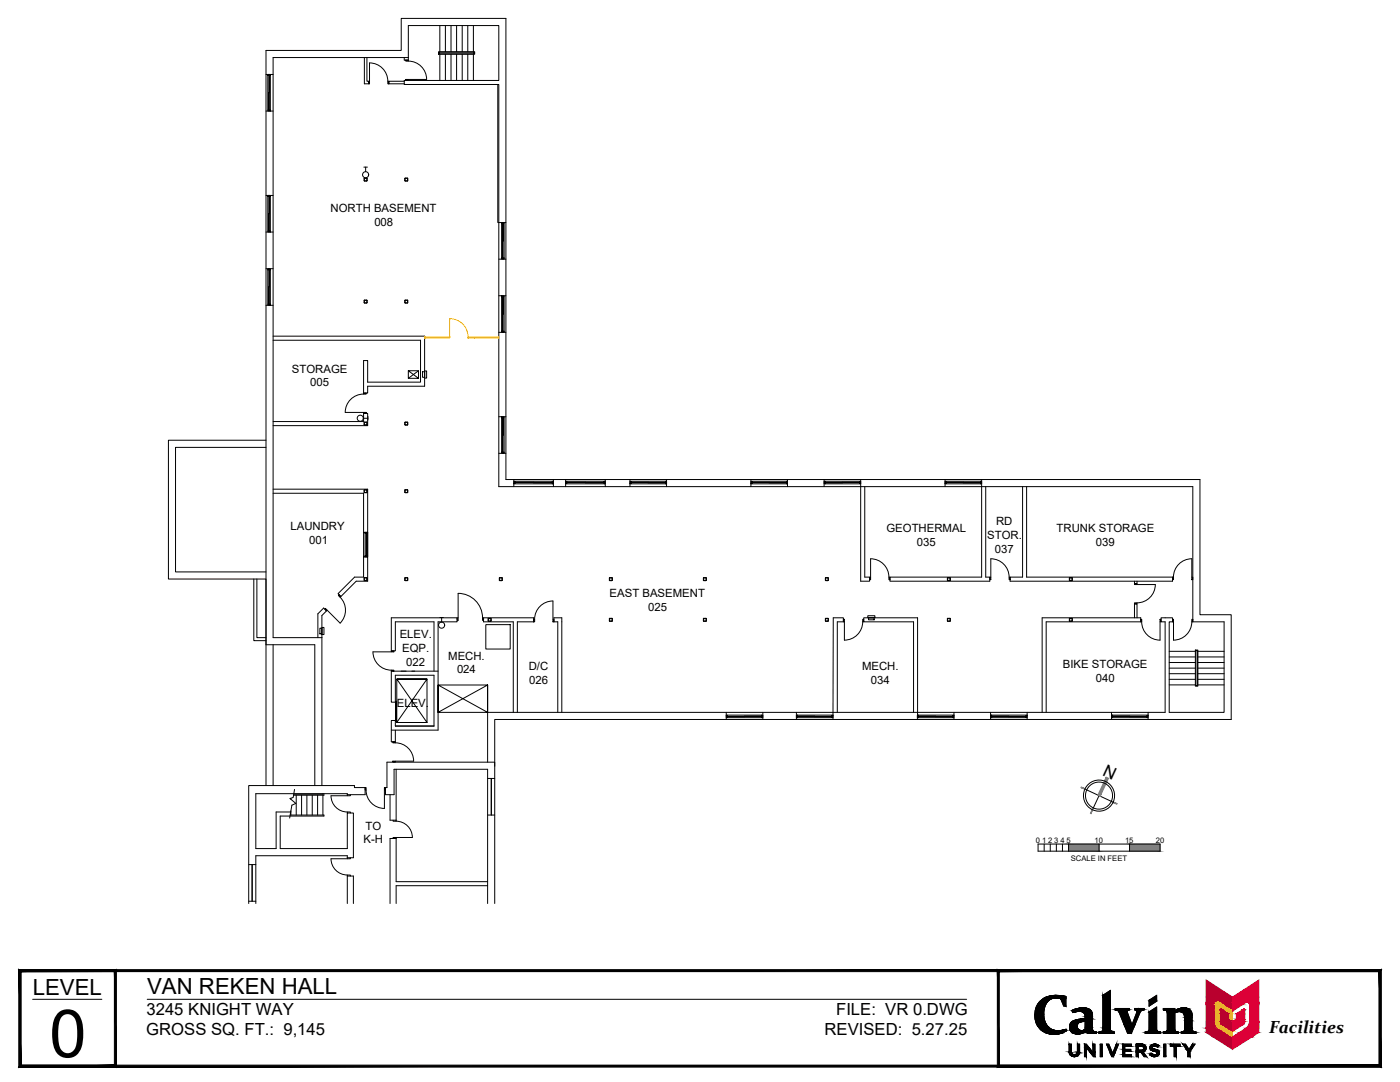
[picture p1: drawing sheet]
<svg xmlns="http://www.w3.org/2000/svg" width="279mm" height="216mm" viewBox="0 0 279 216" stroke-linecap="round" stroke-linejoin="round" font-family="sans-serif">
<defs><g id="words">
<text font-size="13.3" x="9.9" y="211">0</text>
<g font-size="4.4">
<text x="6.5" y="198.5">LEVEL</text>
<text x="29.4" y="198.4">VAN REKEN HALL</text>
</g>
<text font-size="3.5" x="253.3" y="206.2">Facilities</text>
<text font-size="3.4" x="219.9" y="154.7" transform="rotate(25 219.9 154.7)">N</text>
<g font-size="3.3">
<text x="29.2" y="202.5">3245 KNIGHT WAY</text>
<text x="166.9" y="202.5">FILE: VR 0.DWG</text>
<text x="29.2" y="206.6">GROSS SQ. FT.: 9,145</text>
<text x="164.6" y="206.6">REVISED: 5.27.25</text>
</g>
<g font-size="2.3">
<text x="66" y="42.4">NORTH BASEMENT</text>
<text x="74.7" y="45.1">008</text>
<text x="58.3" y="74.4">STORAGE</text>
<text x="61.9" y="77.1">005</text>
<text x="58" y="105.8">LAUNDRY</text>
<text x="176.9" y="106.2">GEOTHERMAL</text>
<text x="197" y="107.5">STOR.</text>
<text x="198.8" y="104.8">RD</text>
<text x="210.9" y="106.2">TRUNK STORAGE</text>
<text x="61.7" y="108.5">001</text>
<text x="183" y="108.9">035</text>
<text x="198.6" y="110.3">037</text>
<text x="218.7" y="108.9">039</text>
<text x="121.7" y="119.2">EAST BASEMENT</text>
<text x="129.3" y="121.9">025</text>
<text x="79.8" y="127.4">ELEV.</text>
<text x="80.3" y="130.1">EQP.</text>
<text x="89.5" y="131.7">MECH.</text>
<text x="81.1" y="132.8">022</text>
<text x="91.2" y="134.4">024</text>
<text x="105.5" y="133.7">D/C</text>
<text x="105.6" y="136.4">026</text>
<text x="172" y="133.7">MECH.</text>
<text x="173.8" y="136.4">034</text>
<text x="212.1" y="133.3">BIKE STORAGE</text>
<text x="218.7" y="136.1">040</text>
<text x="79.2" y="141.1">ELEV.</text>
<text x="72.9" y="165.6">TO</text>
<text x="72.5" y="168.3">K-H</text>
</g>
<g font-size="1.5">
<text x="206.7" y="168.2">0</text>
<text x="208" y="168.2">1</text>
<text x="209.2" y="168.2">2</text>
<text x="210.4" y="168.2">3</text>
<text x="211.6" y="168.2">4</text>
<text x="212.8" y="168.2">5</text>
<text x="213.7" y="171.7">SCALE IN FEET</text>
<text x="218.4" y="168.2">10</text>
<text x="224.5" y="168.2">15</text>
<text x="230.7" y="168.2">20</text>
</g>
</g></defs>
<!-- layer: 0 -->
<g fill="none" stroke="#000" stroke-width=".2">
<path d="M216.5 157.4l5.7 2.7M219.3 158.8l-1.3 2.8M207.2 168.4h24.3v1.4h-24.3zM208.4 168.4v1.4M209.6 168.4v1.4M210.8 168.4v1.4M212 168.4v1.4M213.3 168.4v1.4M219.3 168.4v1.4M225.4 168.4v1.4"/>
<circle cx="219.3" cy="158.8" r="3.1"/>
<circle cx="219.3" cy="158.8" r="2.7"/>
</g>
<g fill="#808080" stroke="#808080" stroke-width=".2">
<path d="M220.8 155.1l-1.7 3.5 .5 .3zM220.8 155.1l.4 .2-1.6 3.6z"/>
<path d="M222.2 160l-.1 .1 .8 .3zM222.1 160.1l.8 .3v.1z"/>
<path d="M218 161.5l-.3 .9 .4-.8zM218 161.5l-.3 .9-.1-.1z"/>
<path d="M215.7 157.2l.8 .3v-.1zM215.8 157l.7 .4-.8-.2z"/>
<path d="M225.4 168.4l6.1 1.4v-1.4zM225.4 168.4l6.1 1.4h-6.1z"/>
<path d="M213.3 168.4l6 1.4v-1.4zM213.3 168.4l6 1.4h-6z"/>
</g>
<!-- layer: A-WALLS -->
<g fill="none" stroke="#000" stroke-width=".2">
<path d="M53.1 14.9h1.4M72.7 11.5v5.2h.8v-.5h-.3v-4.7M80.7 11.5v.5h.8v-6.9h18v11h-18.8v.8h18.8v80.2h138.6v27h6.2v18h-11v-18h.7v-.8h-2.3v.8h.8v18h-135.2v10M80.7 16.2h-3.1v.5h3.1M81.5 11.5h-27v115.7h9.7M99.3 16.9v27.5h1.7M53.1 22.2h1.4M53.1 39h1.4M53.1 46.3h1.4M53.1 53.6h1.4M99.5 59h1.5M99.5 51.7h1.5"/>
<path d="M53.1 60.9h1.4M54.5 67.1h30.2v10h-11.3v1.3h-.8v-6.5h.8v4.4h10.5v-8.4h-29.4M99.5 66.3h1.5M54.5 84.1h18.1v-1.6h.8v2.4h-18.9M54.5 97.6h18.9v8.6h-.8v-7.8h-18.1M99.5 90.5h1.5M99.5 83.2h1.5M102.5 95.7v1.4M110.4 95.7v1.4M112.9 95.7v1.4M120.8 95.7v1.4M125.7 95.7v1.4"/>
<path d="M133 95.7v1.4M149.9 95.7v1.4M157.2 95.7v1.4M164.5 95.7v1.4M171.8 95.7v20.3h1.7v-.8h-.9v-18.1M188.6 95.7v1.4M195.9 95.7v19.5h-18.3v.8h19.9v-.8h-.8v-18.1M204.1 97.1v18.1h-2.5v.8h32.4v-.8h-29.1v-18.1M72.6 111.1h.8v4.9h-2.3l-3.1 3-.5-.5 3.3-3.3h1.8zM72.6 106.2h.8v4.9h-.8zM226.4 116v.4h.5v-.4M63.4 127.2v-4.7l1.2-1.2 .6 .6-1 .9v33.9"/>
<path d="M79 139.9h.1v4h-.1zM86.6 133.9v-9.8h-7.7v5.8h-.8v-6.6h13.1v.8h-3.8v21.6h-9.3M87.4 133.9h-9.3v6.2h.8v-5.4h7.7v10.2h-7.7v-1.1h-.8v4.2h.8v-2.3M226.4 123.3v-2.8h.5v2.8M79.2 144.2v-8.7h6l-6 8.7h6l-6-8.7h6v8.7M98.7 152.9v-9.3h147v-20.9h-6.2v-27h-138.5v-92h-20.9v6.4h-27v118.6h9.7v28M102.4 142.1v-18h-5.9v-.8h10v.8h-3.2v18M111.3 142.1v-18h-.7v-.8h1.5v18.8M144.9 142.1v1.5M152.2 142.1v1.5M158.9 142.1v1.5M167.1 142.1v-18h1.2v-.8h-2l-.1 20.3"/>
<path d="M182.3 142.1v-18h-9.9v-.8h10.7v20.3M190.4 142.1v1.5M197.7 142.1v1.5M205 142.1v1.5M208 142.1v-18.8h19.7v.8h-18.9v18M221.8 142.1v1.5M229.1 142.1v1.5"/>
</g>
<!-- layer: A-WALLS-DOORS -->
<g fill="none" stroke="#000" stroke-width=".2">
<path d="M73.5 16.2h.2v.5h-.2zM77.4 16.2h.2v.5h-.2zM77.4 16.2a3.7 3.7 0 0 0-3.7-3.6v3.6M81 15.9h.5v.2h-.5zM81 12h.5v.2h-.5zM81.5 12.2a3.7 3.7 0 0 1 3.6 3.6l-3.6 .1M72.6 78.6a3.7 3.7 0 0 0-3.7 3.7h3.7M72.6 78.4h.5v.2h-.5zM72.6 82.3h.5v.2h-.5zM67.7 118.7l.3 .3-.1 .2-.4-.4zM67.9 119.2a3.7 3.7 0 0 1 0 5.1l-2.6-2.5M91.4 118.4a4.9 4.9 0 0 1 4.9 4.9"/>
<path d="M91.4 118.4v5.4h-.2v-.5h.2M173.5 115.2h.2v.5h-.2zM177.4 115.2a3.7 3.7 0 0 0-3.7-3.7v3.7M177.4 115.2h.2v.5h-.2zM197.5 115.2h.2v.5h-.2zM201.4 115.2a3.7 3.7 0 0 0-3.7-3.7v3.7M201.4 115.2h.2v.5h-.2zM226.4 116.4h.5v.2h-.5zM226.9 116.6h3.7a3.7 3.7 0 0 1-3.7 3.7M234 115.2h.2v.5h-.2zM234.2 115.2a3.7 3.7 0 0 1 3.6-3.7v3.7M237.8 115.2h.3v.5h-.3z"/>
<path d="M64.9 121.4l.4 .4-.1 .1-.4-.4zM78.1 130.1h-3.7a3.7 3.7 0 0 0 3.7 3.6M78.1 133.7h.5v.2h-.5zM78.1 129.9h.5v.2h-.5zM96.3 123.3h.2v.5h-.2zM106.5 123.6h.2v.5h-.2zM106.7 123.6a3.7 3.7 0 0 1 3.6-3.7l.1 3.7M110.4 123.6h.2v.5h-.2zM168.3 123.6h.2v.5h-.2zM172.2 123.6h.2v.5h-.2zM172.2 124.1a3.7 3.7 0 0 1-3.7 3.6v-3.6M226.4 120.3h.5v.2h-.5z"/>
<path d="M227.7 123.6h.2v.5h-.2zM227.8 124.1a3.7 3.7 0 0 0 3.7 3.6v-3.6M231.5 123.6h.2v.5h-.2zM234 123.6h.2v.5h-.2zM237.8 124.1a3.7 3.7 0 0 1-3.6 3.6v-3.6M237.8 123.6h.3v.5h-.3zM72.9 157.2h.2v.5h-.2zM73.1 157.7a3.7 3.7 0 0 0 3.6 3.6v-3.6M76.7 157.2h.2v.5h-.2zM78.4 148h.5v.2h-.5zM78.4 151.9h.5v.2h-.5zM78.9 148.2a3.7 3.7 0 0 1 3.7 3.7h-3.7"/>
</g>
<!-- layer: A-STAIRS -->
<g fill="none" stroke="#000" stroke-width=".2">
<path d="M87.5 10.3h7.2v.5h-7.2zM87.6 10.4h7v.3h-7zM87.8 5.1v5.2M87.8 10.8v5.3M88.9 5.1v5.2M88.9 10.8v5.3M90 5.1v5.2M90 10.8v5.3M91.1 5.1v5.2M91.1 10.8v5.3M92.2 5.1v5.2M92.2 10.8v5.3"/>
<path d="M93.4 5.1v5.2M93.4 10.8v5.3M94.5 5.1v5.2M94.5 10.8v5.3M233.3 130h5.3M233.3 131.1h5.3M233.3 132.2h5.3M233.3 133.3h5.3M233.3 134.4h5.3M233.3 135.6h5.3M233.3 136.7h5.3M238.6 129.7h.5v7.2h-.5z"/>
<path d="M238.7 129.8h.3v7h-.3zM239.1 130h5.2M239.1 131.1h5.2M239.1 132.2h5.2M239.1 133.3h5.2M239.1 134.4h5.2M239.1 135.6h5.2M239.1 136.7h5.2"/>
</g>
<!-- layer: A-WALLS-OVERHEAD -->
<path d="M53.1 87.8h-19.5v27.7h19.5v41.2M53.1 89.3h-18.1v24.8h18.1M50.7 115.5v12.3h2.4M51.3 115.5v11.7h1.8M54.5 128.6v28.1M87.4 136.7v5.4v-5.4h9.9v5.4v-5.4l-9.9 5.4h9.9z" fill="none" stroke="#000" stroke-width=".2"/>
<!-- layer: A-Walls-Steel -->
<g fill="none" stroke="#000" stroke-width=".2">
<path d="M72.8 35.6v.5M72.8 35.5l-.1 .1 .1 .5M72.8 35.6h.4v.5h-.4M72.8 35.5l.5 .1-.1 .5h-.4M80.8 35.6h.5v.5h-.5zM72.8 59.9v.5M72.8 59.9l-.1 .1 .1 .5M72.8 59.9l.4 .1v.4h-.4M72.8 59.9l.5 .1-.1 .4-.4 .1M80.8 59.9h.5v.5h-.5zM72.8 97.8v.5M72.8 97.7l-.1 .1 .1 .5"/>
<path d="M72.8 84.3v.5M72.8 84.2l-.1 .1 .1 .5M72.8 97.7l.4 .1M72.8 84.3h.4v.4l-.4 .1M72.8 84.2l.5 .1-.1 .5h-.4M72.8 97.8h.4M72.8 98.3h.4M73.2 97.7v.6h-.4M73.2 97.8v.5M80.8 84.3h.5v.5h-.5zM80.8 84.3h.5v.4h-.5zM80.9 98.3l-.1-.5 .5-.1v.6"/>
<path d="M80.9 97.7l-.1 .6h.5l.1-.1-.1-.5M80.9 97.8h.4M80.9 98.3h.4M72.8 115.3v.5M72.8 115.3l-.1 .1 .1 .5M72.8 115.3l.4 .1v.4h-.4M72.8 115.3l.5 .1-.1 .4-.4 .1M80.8 115.3h.5v.5h-.5zM99.7 115.3h.5v.5h-.5zM121.6 115.3h.6v.5h-.6zM121.7 115.4h.5M121.7 115.8h.5"/>
<path d="M121.7 115.4v.4M122.2 115.4v.4M140.4 115.8l.5 .1M140.4 115.4v.4M140.9 115.3v.1M140.9 115.3l.1 .1-.1 .5M140.9 115.3h-.5v.5h.5M140.9 115.3l-.5 .1M140.9 115.8h.1M141 115.4v.4M164.8 115.3v.5M164.8 115.3l-.1 .1 .1 .5"/>
<path d="M164.8 115.3l.5 .1-.1 .4h-.4M164.8 115.3l.5 .1M165.3 115.8l-.5 .1M165.3 115.4v.4M189.1 115.8l.5 .1M189.6 115.3v.5M189.6 115.3l.1 .1-.1 .5M189.6 115.3h-.5v.5h.5M189.6 115.3l-.5 .1M213.4 115.3h.6v.5h-.6zM213.5 115.3h.4v.5h-.4zM97.4 123.9l.5 .1"/>
<path d="M97.5 123.5v.4M97.9 123.4l.1 .1M97.9 123.4l.1 .1-.1 .5M97.9 123.4h-.4l-.1 .5h.5M97.9 123.4l-.5 .1M98 123.9h-.1M98 123.5v.4M121.6 123.4h.6v.5h-.6zM121.7 123.5h.5M121.7 123.9h.5M121.7 123.5v.4M122.2 123.5v.4"/>
<path d="M140.4 123.9l.5 .1M140.4 123.5v.4M140.9 123.4v.1M140.9 123.4l.1 .1-.1 .5M140.9 123.4h-.5v.5h.5M140.9 123.4l-.5 .1M140.9 123.9h.1M141 123.5v.4M164.8 123.4v.5M164.8 123.4l-.1 .1 .1 .5M164.8 123.4l.5 .1-.1 .4h-.4M164.8 123.4l.5 .1"/>
<path d="M165.3 123.9l-.5 .1M165.3 123.5v.4M189.1 123.9l.5 .1M189.6 123.4v.5M189.6 123.4l.1 .1-.1 .5M189.6 123.4h-.5v.5h.5M189.6 123.4l-.5 .1M213.4 123.4h.6v.5h-.6zM213.5 123.4h.4v.5h-.4z"/>
</g>
<!-- layer: A-WALLS-WINDOWS -->
<g fill="none" stroke="#000" stroke-width=".2">
<path d="M53.4 14.9h.6v.2h-.6zM53.4 15.1h.6v6.9h-.6zM53.6 18.5l.1 3.5zM53.7 15.1v3.5zM53.4 22h.6v.2h-.6zM53.4 39h.6v.2h-.6zM53.4 39.2h.6v6.9h-.6zM53.7 39.2v3.5zM53.4 46.1h.6v.2h-.6zM53.4 53.6h.6v.2h-.6zM53.4 53.8h.6v6.9h-.6zM53.6 42.6l.1 3.5z"/>
<path d="M53.6 57.2l.1 3.5zM53.7 53.8v3.5zM100.1 59h.5v.2h-.5zM100.1 59.2h.5v6.9h-.5zM100.1 44.4h.5v.2h-.5zM100.1 51.5h.5v.2h-.5zM100.1 44.6h.5v6.9h-.5zM100.3 48l.1 3.5zM100.4 59.2v3.5zM100.4 44.6v3.5zM53.4 60.7h.6v.2h-.6zM100.1 66.1h.5v.2h-.5z"/>
<path d="M100.3 62.6l.1 3.5zM100.1 83.2h.5v.2h-.5zM100.1 90.3h.5v.2h-.5zM100.1 83.4h.5v6.9h-.5zM100.3 86.8l.1 3.5zM100.4 83.4v3.5zM102.5 96h.2v.5h-.2zM102.7 96h7.5v.5h-7.5zM102.7 96.2l3.8 .1zM106.4 96.3h3.8zM110.2 96h.2v.5h-.2zM112.9 96h.2v.5h-.2z"/>
<path d="M113.1 96h7.5v.5h-7.5zM113.1 96.2l3.8 .1zM116.8 96.3h3.8zM120.6 96h.2v.5h-.2zM125.7 96h.2v.5h-.2zM125.9 96h6.9v.5h-6.9zM125.9 96.2l3.5 .1zM129.3 96.3h3.5zM132.8 96h.2v.5h-.2zM149.9 96h.2v.5h-.2zM150.1 96h6.9v.5h-6.9zM150.1 96.2l3.5 .1z"/>
<path d="M153.5 96.3h3.5zM157 96h.2v.5h-.2zM164.5 96h.2v.5h-.2zM164.7 96h6.9v.5h-6.9zM164.7 96.3h3.5zM168.1 96.2l3.5 .1zM171.6 96h.2v.5h-.2zM188.6 96h.2v.5h-.2zM188.8 96h6.9v.5h-6.9zM188.8 96.2l3.5 .1zM192.2 96.3h3.5zM195.7 96h.2v.5h-.2z"/>
<path d="M72.9 110.9h.5v.2h-.5zM72.9 106.4h.5v4.5h-.5zM72.9 106.2h.5v.2h-.5zM73.1 106.4h.1v4.5h-.1zM144.9 142.7h.2v.5h-.2zM145.1 142.7h6.9v.5h-6.9zM145.1 142.9l3.5 .1zM148.5 142.9h3.5zM152 142.7h.2v.5h-.2zM158.9 142.7h.2v.5h-.2zM159.1 142.7h6.9v.5h-6.9zM159.1 142.9h3.5z"/>
<path d="M162.5 142.9l3.5 .1zM166 142.7h.2v.5h-.2zM183.1 142.7h.2v.5h-.2zM183.3 142.7h6.9v.5h-6.9zM183.3 142.9h3.5zM186.7 142.9l3.5 .1zM190.2 142.7h.2v.5h-.2zM197.7 142.7h.2v.5h-.2zM197.9 142.7h6.9v.5h-6.9zM197.9 142.9h3.5zM201.3 142.9l3.5 .1zM204.8 142.7h.2v.5h-.2z"/>
<path d="M221.8 142.7h.2v.5h-.2zM222 142.7h6.9v.5h-6.9zM222 142.9h3.5zM225.4 142.9l3.5 .1zM228.9 142.7h.2v.5h-.2z"/>
</g>
<!-- layer: A-ANNO-FECAB -->
<path d="M84.3 74.2h.4v1.1h-.4zM84.7 74h.4v1.4h-.4zM63.8 125.3h.4v1.2h-.4zM64.2 125.2h.5v1.4h-.5zM173.2 122.9h1.4v.4h-1.4zM173.3 123.3h1.2v.4h-1.2z" fill="none" stroke="#000" stroke-width=".2"/>
<!-- layer: A-Alternate Vacuum -->
<path d="M97 124.6h4.8v4.9h-4.8z" fill="none" stroke="#000" stroke-width=".2"/>
<!-- layer: A-Central Vac System -->
<g fill="none" stroke="#000" stroke-width=".2">
<path d="M72.6 33.3h.7M73 33.3v1M72.5 83.5h.9M73.4 83.1v.7M87.8 123.2h.7M88.1 123.2v.9"/>
<circle cx="73" cy="34.9" r=".61"/>
<circle cx="71.9" cy="83.5" r=".61"/>
<circle cx="88.1" cy="124.7" r=".61"/>
</g>
<!-- layer: M-EQUIPMENT-HVAC -->
<path d="M81.5 74v1.5l2-1.5v1.5M83.5 74h-2l2 1.5h-2" fill="none" stroke="#000" stroke-width=".2"/>
<!-- layer: A-WALL-FULL -->
<g fill="none" stroke="#000" stroke-width=".2">
<path d="M58 159.3v.2M58.8 157.5l-.3 1.6-.6 .2 1.1 1-.7 .4-.5 2.5M59.1 158.7v3.9M60.2 158.7v3.9M61.2 158.7v3.9M62.3 158.7v3.9M63.4 158.7v3.9M64.4 158.4v.1h-5.8M64.4 158.7v3.9M64.6 158.4v.3h-6M69.3 158.8v-.4h-18.2v10.9h4v-7.3h2.9M69.3 158.6h3.6"/>
<path d="M69.9 158.6v.2h-3.8a3.2 3.2 0 0 0 3.2 3.2M72.9 157.2h-2.2v-.5h-21.1v23.6M76.9 157.2h.3v-5.1h21.5v28.2M76.9 158.6h1.7v-5.1h18.7v26.8M77.8 158.6v5.1h1.3M79.1 153.5v10.2M97.3 155.3h1.4M98 155.3v7.3M98.1 155.3v7.3M49.6 179.8h1.5M49.6 172.5h1.5M50.3 172.5v7.3"/>
<path d="M57.9 162.6h6.7v.2h-8.7v6.5h13.4v-7.1h1.2v9h-1.2M58 161.8v.8M69.3 174.8v-.2h.6v.2M69.3 162.2v-.2h.6v.2M69.3 171.4v-.6h-18.2v9.5M69.3 174.8v5.5M69.3 174.8h1.2v5.5M69.9 171.2v.2h-3.8a3.2 3.2 0 0 0 3.2 3.2M78.4 163.7v.2h.7v-.2M79.1 163.9a3.2 3.2 0 0 1 3.2 3.2h-3.9v.2M79.1 167.3h-1.3v13M79.1 167.1v8.8h18.2"/>
<path d="M97.3 162.6h1.4M97.3 176.7h-18.2v3.6"/>
</g>
<!-- layer: WALLS -->
<path d="M72.9 157.2v1.4M76.9 157.2v1.4" fill="none" stroke="#000" stroke-width=".2"/>
<!-- layer: I-FURN -->
<path d="M84.7 67.2l.1 .2zM84.7 67.2l.1 .2M84.8 67.2l.1 .2zM84.8 67.2l-.1 .2M84.9 67.2h4.9v.2h-4.9zM89.8 67.2v-3.6a3.7 3.7 0 0 1 3.6 3.8M93.4 67.2h1.2v.2h-1.2zM93.4 67.3h1.2M94.6 67.2h4.9v.2h-4.9zM99.5 67.2v.2z" fill="none" stroke="#ffbf00" stroke-width=".2"/>
<!-- layer: A-TITL -->
<g fill="#000" stroke="#000" stroke-width=".2">
<path d="M210.5 198.6h.3zM220.1 198.6l1.5-1v1zM229.3 199.6h1.5v.2zM229.3 199.6l1.5-1v1zM210 206.4h.8zM212.5 205.5h.3zM214.1 202h.2zM214.2 210.8h.5zM214.8 210.4h.5zM214.9 206.3h.5zM216 201.9h1.9zM216 201.1h.4z"/>
<path d="M216.7 206h2.1zM220 205.7h1.7zM220.1 205.6h1.5zM229.2 205.8h1.7zM229.2 205.7h1.7zM230.3 208.4h.4zM230.8 210h.5zM229.3 201.9l1.5-1v1zM234.5 201.7h3.1zM236.2 201.1h.3z"/>
<path d="M207.5 199.9l1.5 .1 .1-.1zM207.5 199.9l1.5 .1h-1.6z"/>
<path d="M207.6 199.8h1.5zM207.5 199.9h1.6z"/>
<path d="M207.7 199.7l1.4 .1 .2-.1zM207.7 199.7l1.4 .1h-1.5z"/>
<path d="M207.8 199.6h1.5zM207.7 199.7h1.6z"/>
<path d="M208 199.5l1.3 .1 .2-.1zM207.8 199.6l.2-.1 1.3 .1z"/>
<path d="M208 199.4h1.6zM208 199.5h1.5z"/>
<path d="M208.1 199.3h1.7zM208 199.4h1.6z"/>
<path d="M208.3 199.2l1.5 .1 .2-.1zM208.1 199.3l.2-.1 1.5 .1z"/>
<path d="M208.3 199.2h1.8zM208.3 199.2h1.7z"/>
<path d="M208.4 199.2h1.9zM208.3 199.2h1.8z"/>
<path d="M208.5 199.1h2zM208.4 199.2h1.9z"/>
<path d="M208.5 199.1h2.3zM208.5 199.1h2.3z"/>
<path d="M208.5 199.1h2.3zM208.5 199.1h2z"/>
<path d="M210.8 199.1h1.9zM210.8 199.1h1.9z"/>
<path d="M210.5 198.6h.8zM210.2 198.6h1.1z"/>
<path d="M210.2 198.6h1.1zM210.2 198.6h1.1z"/>
<path d="M210.2 198.6l1.5 .1zM210 198.7h1.7z"/>
<path d="M210 198.7h1.8zM209.9 198.7h1.9z"/>
<path d="M209.9 198.7h2.3zM209.6 198.7h2.6z"/>
<path d="M209.6 198.7l2.8 .1zM209.5 198.8h2.9z"/>
<path d="M209.5 198.8h3.2zM209.2 198.8h3.5z"/>
<path d="M209.2 198.8l3.5 .1zM209.1 198.9h3.6z"/>
<path d="M209.1 198.9h3.6zM209.1 198.9h3.6z"/>
<path d="M209.1 198.9l3.6 .1zM208.8 199h3.9z"/>
<path d="M208.8 199l3.9 .1v-.1zM208.6 199.1l.2-.1 3.9 .1z"/>
<path d="M208.6 199.1h4.1zM208.5 199.1h4.2z"/>
<path d="M210.8 199.1l1.9 .1zM210.8 199.1l1.9 .1z"/>
<path d="M211.1 199.2h1.6zM211.1 199.2h1.6z"/>
<path d="M211.4 199.2l1.3 .1zM211.4 199.2l1.3 .1z"/>
<path d="M211.7 199.3l1 1.5v-1.5zM211.7 199.3l1 1.5h-.4z"/>
<path d="M220.1 198.6l1.5 6.3v-6.3zM220.1 198.6l1.5 6.3h-1.5z"/>
<path d="M229.3 199.6v.2h1.5zM229.3 199.8h1.5l-1.5 1z"/>
<path d="M3.8 212.9l271.4-.4h-271zM3.8 212.9l271.4-.4 .4 .4zM275.2 193.9v18.6l.4 .4zM275.2 193.9l.4-.4v19.4zM4.2 193.9h271l.4-.4zM3.8 193.5h271.8l-271.4 .4zM3.8 193.5l.4 19v-18.6zM3.8 193.5l.4 19-.4 .4z"/>
<path d="M3.8 212.9l19-.4h-18.6zM3.8 212.9l19-.4 .4 .4zM22.8 193.9v18.6l.4 .4zM22.8 193.9l.4-.4v19.4zM4.2 193.9h18.6l.4-.4zM3.8 193.5h19.4l-19 .4zM3.8 193.5l.4 19v-18.6zM3.8 193.5l.4 19-.4 .4z"/>
<path d="M199.4 212.5l-.4 .4 76.2-.4zM199 212.9l76.2-.4 .4 .4zM275.2 193.9v18.6l.4 .4zM275.2 193.9l.4-.4v19.4zM199.4 193.9h75.8l.4-.4zM199 193.5h76.6l-76.2 .4zM199 193.5l.4 19v-18.6zM199 193.5l.4 19-.4 .4z"/>
<path d="M206.6 201.9l1.7 .2v-.2zM206.6 201.9l1.7 .2h-1.7z"/>
<path d="M206.6 202.1l1.7 .2v-.2zM206.6 202.1l1.7 .2h-1.8z"/>
<path d="M206.5 202.3l1.8 .2v-.2zM206.5 202.3l1.8 .2h-1.8z"/>
<path d="M206.5 202.5l1.8 .1v-.1zM206.5 202.5l1.8 .1h-1.8z"/>
<path d="M206.5 202.6l1.8 .3v-.3zM206.5 202.6l1.8 .3h-1.8z"/>
<path d="M206.5 202.9l1.9 .1-.1-.1zM206.5 202.9l1.9 .1h-1.9z"/>
<path d="M206.6 201.7l1.7 .2v-.2zM206.6 201.7l1.7 .2h-1.7z"/>
<path d="M206.5 203l1.9 .2v-.2zM206.5 203l1.9 .2h-1.8z"/>
<path d="M206.6 201.5l1.7 .2 .1-.2zM206.6 201.5l1.7 .2h-1.7z"/>
<path d="M206.7 201.4h1.7zM206.7 201.4l1.7 .1z"/>
<path d="M206.6 203.2l1.8 .2v-.2zM206.6 203.2l1.8 .2h-1.8z"/>
<path d="M206.6 203.4l1.9 .2-.1-.2zM206.6 203.4l1.9 .2h-1.8z"/>
<path d="M206.7 201.2l1.7 .2v-.2zM206.7 201.2l1.7 .2h-1.7z"/>
<path d="M206.8 201.1h1.6zM206.8 201.1l1.6 .1z"/>
<path d="M206.7 203.6l1.8 .2v-.2zM206.7 203.6l1.8 .2h-1.8z"/>
<path d="M206.8 200.9l1.6 .2 .1-.2zM206.8 200.9l1.6 .2h-1.6z"/>
<path d="M206.7 203.8l1.9 .1-.1-.1zM206.7 203.8l1.9 .1h-1.9z"/>
<path d="M206.9 200.8l1.6 .1v-.1zM206.9 200.8l1.6 .1h-1.7z"/>
<path d="M206.7 203.9l2 .2-.1-.2zM206.7 203.9l2 .2h-1.9z"/>
<path d="M207 200.6l1.5 .2 .1-.2zM207 200.6l1.5 .2h-1.6z"/>
<path d="M207 200.5h1.7zM207 200.5l1.6 .1z"/>
<path d="M206.8 204.1l1.9 .1zM206.8 204.1l1.9 .1z"/>
<path d="M206.8 204.2l2 .1-.1-.1zM206.8 204.2l2 .1h-1.9z"/>
<path d="M207.2 200.3l1.5 .2 .1-.2zM207.2 200.3l1.5 .2h-1.7z"/>
<path d="M206.9 204.3l2 .2-.1-.2zM206.9 204.3l2 .2h-1.9z"/>
<path d="M207.2 200.3h1.6zM207.2 200.3h1.6z"/>
<path d="M207 204.5l1.9 .1zM207 204.5l1.9 .1z"/>
<path d="M207 204.6l2.1 .2-.2-.2zM207 204.6l2.1 .2h-2z"/>
<path d="M207.3 200.1l1.5 .2 .1-.2zM207.3 200.1l1.5 .2h-1.6z"/>
<path d="M207.4 200h1.6zM207.4 200l1.5 .1z"/>
<path d="M207.1 204.8h2zM207.1 204.8h2z"/>
<path d="M207.1 204.8l2.2 .2-.2-.2zM207.1 204.8l2.2 .2h-2z"/>
<path d="M207.3 205l2.1 .1zM207.3 205l2.1 .1z"/>
<path d="M207.4 205.1l2.1 .1zM207.4 205.1l2.1 .1z"/>
<path d="M207.4 205.2l2.4 .1-.3-.1zM207.4 205.2l2.4 .1h-2.2z"/>
<path d="M207.6 205.3h2.2zM207.6 205.3h2.2z"/>
<path d="M207.6 205.3l2.4 .2-.2-.2zM207.6 205.3l2.4 .2h-2.3z"/>
<path d="M210 206.4h.7zM210.1 206.4h.6z"/>
<path d="M207.7 205.5h2.6zM207.7 205.5h2.6z"/>
<path d="M207.8 205.5l2.6 .1zM207.8 205.5l2.6 .1z"/>
<path d="M207.9 205.6h2.7zM207.9 205.6h2.7z"/>
<path d="M207.9 205.6l3 .1zM207.9 205.6l3 .1z"/>
<path d="M208 205.7h3.2zM208 205.7h3.2z"/>
<path d="M209.8 206.3h1.3zM209.8 206.3l1 .1z"/>
<path d="M209.6 206.3h1.6zM209.6 206.3h1.5z"/>
<path d="M209.4 206.3h2zM209.4 206.3h1.8z"/>
<path d="M209.2 206.2h2.4zM209.2 206.2l2.2 .1z"/>
<path d="M209.1 206.2h2.6zM209.1 206.2h2.5z"/>
<path d="M208.8 206.1h3.1zM208.8 206.1l2.9 .1z"/>
<path d="M208.8 206.1h3.2zM208.8 206.1h3.1z"/>
<path d="M208.5 206l3.5 .1 .3-.1zM208.5 206l3.5 .1h-3.2z"/>
<path d="M208.2 205.8l4.1 .2 .3-.2zM208.2 205.8l4.1 .2h-3.8zM208.5 206h3.8zM208.5 206h3.8z"/>
<path d="M208.2 205.8h4.4zM208.2 205.8h4.4z"/>
<path d="M212.5 205.5h.3zM212.2 205.5h.6z"/>
<path d="M212.2 205.5l.6 .1zM212 205.6h.8z"/>
<path d="M212 205.6h.8zM211.6 205.6h1.2z"/>
<path d="M211.6 205.6l1.2 .1zM211.2 205.7h1.6z"/>
<path d="M211.2 205.7h1.6zM211.2 205.7h1.6z"/>
<path d="M208 205.7l4.6 .1 .2-.1zM208 205.7l4.6 .1h-4.4z"/>
<path d="M213.4 208.3l.4 1.6v-1.6zM213.4 208.3l.4 1.6h-.4z"/>
<path d="M213.4 209.9h.4zM213.4 209.9h.4z"/>
<path d="M213.4 209.9l.4 .1zM213.4 209.9l.4 .1z"/>
<path d="M213.4 210l.5 .1zM213.4 210l.5 .1z"/>
<path d="M213.4 210.1h.5zM213.4 210.1h.5z"/>
<path d="M213.4 210.1l.6 .1zM213.4 210.1l.6 .1z"/>
<path d="M213.5 210.2l.5 .1zM213.5 210.2l.5 .1z"/>
<path d="M213.5 210.3h.5zM213.5 210.3h.5z"/>
<path d="M213.5 210.3l.6 .1zM213.5 210.3l.6 .1z"/>
<path d="M213.5 210.4h.7zM213.5 210.4h.7z"/>
<path d="M214.2 210.8h.3zM214.3 210.8h.2z"/>
<path d="M213.6 210.4h.7zM213.6 210.4h.7z"/>
<path d="M213.6 210.4l.8 .1zM213.6 210.4l.8 .1z"/>
<path d="M213.6 210.5h.8zM213.6 210.5h.8z"/>
<path d="M214.1 202h.3zM214.1 202h.2z"/>
<path d="M214 201.9h.7zM214 201.9l.4 .1z"/>
<path d="M214.1 210.8h.6zM214.1 210.8h.6z"/>
<path d="M214 210.8h.9zM214 210.8h.7z"/>
<path d="M214.9 206.3h.4zM215 206.3h.3z"/>
<path d="M213.9 210.7h1zM213.9 210.7l1 .1z"/>
<path d="M213.5 204.7h1.5zM213.5 204.7h1.5z"/>
<path d="M213.5 204.7l1.5 .2v-.2zM213.5 204.7l1.5 .2h-1.5zM213.5 204.9h1.5zM213.5 204.9h1.5z"/>
<path d="M213.5 204.9l1.5 .2v-.2zM213.5 204.9l1.5 .2h-1.5z"/>
<path d="M215 210h.5zM215 210h.5z"/>
<path d="M213.5 204.5l1.5 .2v-.2zM213.5 204.5l1.5 .2h-1.5z"/>
<path d="M213.5 204.5h1.5zM213.5 204.5h1.5z"/>
<path d="M213.8 210.7h1.2zM213.8 210.7h1.1z"/>
<path d="M213.5 205.1h1.6zM213.5 205.1h1.6z"/>
<path d="M213.5 205.1l1.6 .1v-.1zM213.5 205.1l1.6 .1h-1.6z"/>
<path d="M214 201.8h1.1zM214 201.8l.7 .1z"/>
<path d="M213.6 204.4h1.5zM213.6 204.4h1.5z"/>
<path d="M213.6 204.4l1.4 .1 .1-.1zM213.6 204.4l1.4 .1h-1.5z"/>
<path d="M213.7 210.6h1.4zM213.7 210.6l1.3 .1z"/>
<path d="M213.5 205.2l1.6 .1zM213.5 205.2l1.6 .1z"/>
<path d="M213.5 205.3h1.7zM213.5 205.3h1.7z"/>
<path d="M213.6 204.3h1.5zM213.6 204.3l1.5 .1h-1.5z"/>
<path d="M213.6 204.2h1.6zM213.6 204.2l1.5 .1z"/>
<path d="M213.5 205.3l1.7 .1zM213.5 205.3l1.7 .1z"/>
<path d="M213.7 210.5h1.5zM213.7 210.5l1.4 .1z"/>
<path d="M213.7 204.2h1.5zM213.7 204.2h1.5z"/>
<path d="M213.5 205.4h1.8zM213.5 205.4h1.8z"/>
<path d="M213.6 210.5h1.6zM213.6 210.5h1.6z"/>
<path d="M214.5 210.4h.7zM214.4 210.5h.8z"/>
<path d="M213.5 205.4l1.8 .1zM213.5 205.4l1.8 .1z"/>
<path d="M214.7 210.4h.6zM214.5 210.4h.7z"/>
<path d="M213.7 204.1h1.6zM213.7 204.1l1.5 .1z"/>
<path d="M214.7 210.4h.6zM214.7 210.4h.6z"/>
<path d="M213.8 204.1h1.5zM213.8 204.1h1.5z"/>
<path d="M213.6 205.5h1.8zM213.6 205.5h1.8z"/>
<path d="M214.8 210.3h.5zM214.8 210.4h.5zM214.7 210.4h.6z"/>
<path d="M213.8 204h1.6zM213.8 204.1h1.5z"/>
<path d="M213.6 205.5h1.8zM213.6 205.5h1.8z"/>
<path d="M214.9 210.2h.5zM214.9 210.2l.4 .1h-.5z"/>
<path d="M214.9 210.2h.5zM214.9 210.2h.5z"/>
<path d="M214 201.8h1.4zM214 201.8h1.1z"/>
<path d="M215 210.1h.4zM215 210.1l.4 .1z"/>
<path d="M213.6 205.5l1.9 .1zM213.6 205.5l1.9 .1z"/>
<path d="M215 208.3l.5 1.6v-1.6zM215 208.3l.5 1.6h-.5z"/>
<path d="M215 209.9l.5 .1v-.1zM215 209.9l.5 .1h-.5z"/>
<path d="M215 210l.4 .1 .1-.1zM215 210l.4 .1h-.4z"/>
<path d="M214.7 206.3h.8zM214.7 206.3h.7z"/>
<path d="M214.7 206.3h.8zM214.7 206.3h.8z"/>
<path d="M213.6 205.6h2.1zM213.6 205.6h2.1z"/>
<path d="M213.9 204h1.7zM213.9 204h1.5h-1.6z"/>
<path d="M213.9 203.9h1.7zM213.9 203.9l1.7 .1z"/>
<path d="M214.5 206.2h1.2zM214.5 206.2l1 .1z"/>
<path d="M213.9 203.9h1.8zM213.9 203.9h1.7z"/>
<path d="M213.6 205.6h2.2zM213.6 205.6h2.2z"/>
<path d="M213.6 205.6h2.3zM213.6 205.6h2.3z"/>
<path d="M214.4 206.2h1.4zM214.4 206.2h1.3z"/>
<path d="M214.3 206.2h1.6zM214.3 206.2h1.5z"/>
<path d="M214 203.9h1.9zM213.9 203.9h1.8z"/>
<path d="M214.2 206.1h1.8zM214.2 206.1l1.7 .1z"/>
<path d="M214.1 206.1h2zM214.1 206.1h1.9z"/>
<path d="M214 206.1h2.2zM214 206.1h2.1z"/>
<path d="M214 203.8h2.2zM214 203.9h1.9z"/>
<path d="M213.9 206h2.4zM213.9 206h2.4z"/>
<path d="M213.9 206h2.4zM213.9 206l2.3 .1z"/>
<path d="M216 201.1h.5zM215.8 201.1h.7z"/>
<path d="M215.8 201.1h.8zM215.7 201.1h.9z"/>
<path d="M213.8 205.9h2.7zM213.8 205.9l2.5 .1z"/>
<path d="M214 203.8h2.6zM214 203.8h2.2z"/>
<path d="M215.7 201.1l1.1 .1zM215.4 201.2h1.4zM215.4 201.2h1.4zM215.4 201.2h1.4z"/>
<path d="M213.7 205.8h2.9zM213.7 205.8l2.8 .1z"/>
<path d="M215.4 201.2h1.6zM215.2 201.2h1.8z"/>
<path d="M216.4 208.3l1 .8-.6-.8zM216.4 208.3l1 .8h-1z"/>
<path d="M216.4 209.1l.4 1.8v-1.8zM216.4 209.1l.4 1.8h-.4z"/>
<path d="M215.2 201.2h1.8zM215.1 201.2h1.9z"/>
<path d="M215.1 201.2l2.1 .1zM214.9 201.3h2.3z"/>
<path d="M214.9 201.3h2.4zM214.7 201.3h2.6z"/>
<path d="M214.7 201.3l2.7 .1zM214.5 201.4h2.9z"/>
<path d="M216.8 209.1l1.3 .9-.7-.9zM216.8 209.1l1.3 .9h-.5z"/>
<path d="M214.5 201.4l3 .1zM214.3 201.5h3.2z"/>
<path d="M214.3 201.5h3.3zM214.2 201.5h3.4z"/>
<path d="M214.2 201.5l3.5 .1zM214 201.6h3.7z"/>
<path d="M214 201.6h3.7zM214 201.6h3.7z"/>
<path d="M214 201.6l3.8 .2-.1-.2zM214 201.6l3.8 .2h-3.8z"/>
<path d="M214 201.8h3.8zM214 201.8h3.8z"/>
<path d="M215.4 201.8h2.4zM215.4 201.8h2.4z"/>
<path d="M215.6 201.8l2.2 .1zM215.6 201.8l2.2 .1z"/>
<path d="M215.9 201.9h2zM215.9 201.9h2zM216 201.9h1.9z"/>
<path d="M216 201.9l1.9 .1zM216 201.9l1.9 .1z"/>
<path d="M216.2 202l1.7 .1zM216.2 202l1.7 .1z"/>
<path d="M216.3 202.1h1.6zM216.3 202.1h1.6z"/>
<path d="M216.3 202.1l1.7 .1-.1-.1zM216.3 202.1l1.7 .1h-1.6z"/>
<path d="M216.4 202.2h1.6zM216.4 202.2h1.6z"/>
<path d="M216.4 202.2l1.6 .1v-.1zM216.4 202.2l1.6 .1h-1.5z"/>
<path d="M216.5 202.3l1.5 .1zM216.5 202.3l1.5 .1z"/>
<path d="M216.5 205.2l1.5 .2v-.2zM216.5 205.2l1.5 .2h-1.5z"/>
<path d="M216.5 202.4l1.5 .1zM216.5 202.4l1.5 .1z"/>
<path d="M216.5 202.5l1.5 .2v-.2zM216.5 202.5l1.5 .2h-1.5z"/>
<path d="M216.5 205l1.5 .2v-.2zM216.5 205l1.5 .2h-1.5z"/>
<path d="M215.8 203.3l2.2 .1zM215.5 203.4h2.5z"/>
<path d="M215.5 203.4h2.5zM215.2 203.4h2.8z"/>
<path d="M215.2 203.4l2.8 .1zM214.9 203.5h3.1z"/>
<path d="M214.9 203.5h3.1zM214.7 203.5h3.3z"/>
<path d="M214.7 203.5l3.3 .1zM214.4 203.6h3.6z"/>
<path d="M214.4 203.6l3.6 .1v-.1zM214.2 203.7l.2-.1 3.6 .1z"/>
<path d="M214.2 203.7l3.8 .1zM214 203.8h4z"/>
<path d="M214 203.8h4zM214 203.8h4z"/>
<path d="M216.6 203.8l1.4 1.2v-1.2zM216.6 203.8l1.4 1.2h-1.5z"/>
<path d="M216.5 205.4h1.5zM216.5 205.4h1.5z"/>
<path d="M216.5 202.7l1.5 .1zM216.5 202.7l1.5 .1z"/>
<path d="M216.6 202.8l1.4 .1v-.1zM216.6 202.8l1.4 .1h-1.4z"/>
<path d="M216.6 202.9l1.4 .4v-.4zM216.6 202.9l1.4 .4h-1.4z"/>
<path d="M216.6 203.3h1.4zM216.2 203.3h1.8z"/>
<path d="M216.2 203.3h1.8zM215.8 203.3h2.2z"/>
<path d="M216.5 205.4l1.5 .1zM216.5 205.5h1.5z"/>
<path d="M216.5 205.5h1.6zM216.4 205.5h1.7z"/>
<path d="M216.4 205.5l1.7 .1zM216.3 205.6h1.8z"/>
<path d="M216.3 205.6h1.8zM216.2 205.6h1.9z"/>
<path d="M216.2 205.6h1.9zM216.1 205.6h2z"/>
<path d="M216.1 205.6h2zM216 205.6h2.1z"/>
<path d="M216 205.6h2.1zM215.9 205.6h2.2z"/>
<path d="M213.6 205.6h4.5zM213.6 205.6h4.5z"/>
<path d="M213.6 205.6l4.6 .1zM213.6 205.6l4.6 .1z"/>
<path d="M213.7 205.7h4.5zM213.7 205.7h4.5z"/>
<path d="M213.7 205.7h4.5zM213.7 205.7h4.5z"/>
<path d="M213.7 205.7l4.6 .1zM213.7 205.7l4.6 .1z"/>
<path d="M216.6 205.8h1.7zM216.6 205.8h1.7z"/>
<path d="M216.6 205.8h1.8zM216.6 205.8h1.8z"/>
<path d="M216.6 205.8l1.9 .1zM216.6 205.8l1.9 .1z"/>
<path d="M216.7 205.9h1.8zM216.7 205.9h1.8z"/>
<path d="M216.7 205.9h1.9zM216.7 205.9h1.9z"/>
<path d="M218.1 208.3l.4 1.7v-1.7zM218.1 208.3l.4 1.7h-.4z"/>
<path d="M217.6 210l.9 .9v-.9zM217.6 210l.9 .9h-.3z"/>
<path d="M216.7 205.9l2.1 .1zM216.7 205.9l2.1 .1zM216.7 206h2.1z"/>
<path d="M216.7 206h2.1zM216.7 206h2.1z"/>
<path d="M216.8 206l2 .1zM216.8 206l2 .1z"/>
<path d="M217 206.1l1.8 .1zM217 206.1l1.8 .1z"/>
<path d="M217.1 206.2h1.7zM217.1 206.2h1.7z"/>
<path d="M217.3 206.2h1.5zM217.3 206.2h1.5z"/>
<path d="M219.6 208.3l.4 2.6v-2.6zM219.6 208.3l.4 2.6h-.4z"/>
<path d="M220.8 208.3l1.2 1.9-.7-1.9zM220.8 208.3l1.2 1.9h-.4z"/>
<path d="M220.1 204.9l1.5 .2v-.2zM220.1 204.9l1.5 .2h-1.5z"/>
<path d="M220.1 205.1l1.5 .5v-.5zM220.1 205.1l1.5 .5h-1.5zM220.1 205.6h1.5zM220.1 205.6h1.5z"/>
<path d="M220.1 205.6h1.5zM220.1 205.6h1.5zM220.1 205.6h1.5z"/>
<path d="M220.1 205.6l1.5 .1zM220.1 205.6l1.5 .1z"/>
<path d="M220.1 205.7h1.5zM220.1 205.7h1.5z"/>
<path d="M220.1 205.7h1.5zM220.1 205.7h1.5zM220.1 205.7h1.5zM220.1 205.7h1.5z"/>
<path d="M220.1 205.7h1.5zM220.1 205.7h1.5z"/>
<path d="M220 205.7h1.7zM220 205.7h1.7z"/>
<path d="M220 205.7h1.7zM220 205.7h1.7zM220 205.7h1.7z"/>
<path d="M220 205.7h1.7zM220 205.7h1.7zM220 205.7h1.7zM220 205.7h1.7z"/>
<path d="M220 205.7l1.7 .1zM220 205.8h1.7z"/>
<path d="M220 205.8h1.7zM220 205.8h1.7z"/>
<path d="M220 205.8h1.7zM220 205.8h1.7z"/>
<path d="M220 205.8h1.8zM220 205.8h1.8z"/>
<path d="M220 205.8l2.4 .2-.6-.2zM219.3 206l.7-.2 2.4 .2z"/>
<path d="M219.3 206l3.1 .2v-.2zM219.3 206l3.1 .2h-3.1z"/>
<path d="M221.6 210.2l.6 .7 .3-.7zM221.6 210.2l.6 .7h-.3z"/>
<path d="M222.8 208.3l-.3 1.9 .7-1.9zM222.8 208.3l-.3 1.9h-.5z"/>
<path d="M224 208.8l.5 .6v-.6zM224 208.8l.5 .6h-.5z"/>
<path d="M224 209.8l.5 .6v-.6zM224 209.8l.5 .6h-.5z"/>
<path d="M223.1 201.6h1.8zM223.1 201.6h1.8z"/>
<path d="M223.1 201.6l1.8 .1zM223.1 201.6l1.8 .1z"/>
<path d="M223.1 201.7h1.8zM223.1 201.7h1.8z"/>
<path d="M223.2 201.7h1.7zM223.2 201.7h1.7z"/>
<path d="M223.2 201.7l1.7 .1zM223.2 201.7l1.7 .1z"/>
<path d="M223 201.6h1.9zM223 201.6h1.9z"/>
<path d="M223.3 201.8h1.6zM223.3 201.8h1.6z"/>
<path d="M223.3 201.8l1.6 .1zM223.3 201.8l1.6 .1z"/>
<path d="M223.3 201.9l2.6 2.6-1-2.6zM223.3 201.9l2.6 2.6h-1.5z"/>
<path d="M222.5 201.2l2.9 .3v-.3zM222.5 201.2l2.9 .3h-2.9z"/>
<path d="M222.5 201.5l2.4 .1 .5-.1zM222.5 201.5l2.4 .1h-1.9z"/>
<path d="M224 209.4l1.7 .4v-.4zM224 209.4l1.7 .4h-1.7z"/>
<path d="M224 208.3l1.8 .5v-.5zM224 208.3l1.8 .5h-1.8z"/>
<path d="M224 210.4l1.8 .5v-.5zM224 210.4l1.8 .5h-1.8z"/>
<path d="M224.4 204.5l1.4 1.7 .7-1.7zM224.4 204.5l1.4 1.7h-.8z"/>
<path d="M226.7 208.8l.5 .8v-.8zM226.7 208.8l.5 .8h-.5z"/>
<path d="M226.7 210l.5 .9v-.9zM226.7 210l.5 .9h-.5z"/>
<path d="M226.9 201.9l-.4 2.6 1.1-2.6zM226.9 201.9l-.4 2.6h-.6z"/>
<path d="M226.9 201.8h.7zM226.9 201.8l.7 .1z"/>
<path d="M227 201.8h.6zM227 201.8h.6z"/>
<path d="M227 201.7h.7zM227 201.7l.6 .1z"/>
<path d="M227 201.7h.7zM227 201.7h.7z"/>
<path d="M227 201.7h.8zM227 201.7h.7z"/>
<path d="M227 201.6h.8zM227 201.6l.8 .1z"/>
<path d="M227 201.6h.8zM227 201.6h.8z"/>
<path d="M226.7 208.3l1.3 .1zM226.7 208.3l1.3 .1z"/>
<path d="M226.7 208.4h1.5zM226.7 208.4h1.5z"/>
<path d="M226.7 209.9l1.5 .1zM226.7 209.9l1.5 .1z"/>
<path d="M226.7 208.4l1.6 .1zM226.7 208.4l1.6 .1z"/>
<path d="M227.7 210l1.1 .9-.6-.9zM227.7 210l1.1 .9h-.5z"/>
<path d="M226.7 209.8h1.6zM226.7 209.8l1.5 .1z"/>
<path d="M226.7 208.5l1.7 .1zM226.7 208.5l1.7 .1z"/>
<path d="M226.4 201.2l2 .3v-.3zM226.4 201.2l2 .3h-2z"/>
<path d="M226.4 201.5l1.4 .1 .6-.1zM226.4 201.5l1.4 .1z"/>
<path d="M226.7 209.8h1.7zM226.7 209.8h1.6z"/>
<path d="M226.7 208.6l1.8 .1zM226.7 208.6l1.8 .1h-1.8z"/>
<path d="M226.7 209.6l1.7 .2 .1-.2zM226.7 209.6l1.7 .2h-1.7z"/>
<path d="M226.7 208.7l1.9 .1-.1-.1zM226.7 208.7l1.9 .1h-1.9z"/>
<path d="M226.7 209.6h1.9zM226.7 209.6h1.8z"/>
<path d="M228 209.6h.6zM227.9 209.6h.7z"/>
<path d="M227.9 209.6h.7zM227.2 209.6h1.4z"/>
<path d="M228 209.5h.6zM228 209.6h.6z"/>
<path d="M227.9 208.8h.7zM227.9 208.8h.7z"/>
<path d="M228.1 209.5h.5zM228 209.5h.6z"/>
<path d="M228 208.8h.6zM228 208.8h.6z"/>
<path d="M228 208.8h.6zM228 208.8h.6z"/>
<path d="M228.1 209.5h.5zM228.1 209.5h.5z"/>
<path d="M228.1 208.8l.6 .1zM228.1 208.8l.6 .1z"/>
<path d="M228.2 209.4h.4zM228.2 209.4l.4 .1z"/>
<path d="M228.1 208.9h.6zM228.1 208.9h.6z"/>
<path d="M228.2 209.4h.5zM228.2 209.4h.5z"/>
<path d="M228.2 209.4h.5zM228.2 209.4h.4z"/>
<path d="M228.2 208.9h.5zM228.2 208.9h.5z"/>
<path d="M228.2 208.9l.5 .1zM228.2 208.9l.5 .1z"/>
<path d="M228.2 209l.5 .1zM228.2 209l.5 .1z"/>
<path d="M228.2 209.3h.5zM228.2 209.3l.5 .1z"/>
<path d="M228.3 209.1h.4zM228.3 209.1h.4z"/>
<path d="M228.3 209.1h.4zM228.3 209.1h.4z"/>
<path d="M228.3 209.1l.4 .1zM228.3 209.1l.4 .1z"/>
<path d="M228.3 209.2h.4zM228.3 209.2h.4z"/>
<path d="M228.3 209.2h.4zM228.3 209.2l.4 .1z"/>
<path d="M229.7 210.2l.2 .1zM229.7 210.2l.2 .1h-.3z"/>
<path d="M229.6 210.3l.5 .1zM229.6 210.3l.5 .1h-.6z"/>
<path d="M229.5 208.9l.5 .1zM229.5 208.9l.5 .1z"/>
<path d="M229.5 209h.5zM229.5 209h.5z"/>
<path d="M229.5 209l.5 .1zM229.5 209l.5 .1z"/>
<path d="M229.5 209.1h.5zM229.5 209.1h.5z"/>
<path d="M229.5 209.1h.5zM229.5 209.1h.5z"/>
<path d="M229.5 209.1h.5zM229.5 209.1h.5z"/>
<path d="M229.5 208.9h.5zM229.5 208.9h.5z"/>
<path d="M229.5 209.1l.5 .1zM229.5 209.1l.5 .1z"/>
<path d="M229.6 208.9h.4zM229.6 208.9h.4z"/>
<path d="M229.6 208.9h.4zM229.6 208.9h.4z"/>
<path d="M229.5 209.2h.6zM229.5 209.2h.6z"/>
<path d="M229.5 209.2h.6zM229.5 209.2h.6z"/>
<path d="M229.5 210.4h.8zM229.5 210.4h.8zM229.5 210.4h.8zM229.5 210.4h.8z"/>
<path d="M229.6 208.8h.5zM229.6 208.8l.4 .1z"/>
<path d="M229.6 209.2l.5 .1zM229.6 209.2l.5 .1z"/>
<path d="M229.6 208.8h.5zM229.6 208.8h.5z"/>
<path d="M229.6 209.3h.6zM229.6 209.3h.6z"/>
<path d="M229.6 208.8h.6zM229.6 208.8h.6z"/>
<path d="M229.6 208.8h.6zM229.6 208.8h.5z"/>
<path d="M229.6 209.3h.6zM229.6 209.3h.6z"/>
<path d="M229.6 208.7h.6zM229.6 208.7l.6 .1z"/>
<path d="M229.6 209.3h.7zM229.6 209.3h.7z"/>
<path d="M229.5 210.4l.9 .1zM229.5 210.4l.9 .1z"/>
<path d="M229.6 209.3h.9zM229.6 209.3h.9z"/>
<path d="M229.6 208.7h.8zM229.6 208.7h.6z"/>
<path d="M229.5 210.5h1zM229.5 210.5h1z"/>
<path d="M230.4 208.3l.3 .1zM230.3 208.4h.4zM230.3 208.4h.4z"/>
<path d="M229.6 209.3l1.1 .1zM229.6 209.3l1.1 .1z"/>
<path d="M230.2 210.8h.4zM230.2 210.8h.4z"/>
<path d="M230.2 210.8h.4zM230.2 210.8l.2 .1z"/>
<path d="M230.3 208.4h.6zM230 208.4h.9z"/>
<path d="M229.6 209.4h1.1zM229.6 209.4h1.1z"/>
<path d="M229.6 209.4l1.3 .1zM229.6 209.4l1.3 .1z"/>
<path d="M230 210.8h.8zM230 210.8h.6z"/>
<path d="M230 210.8h.8zM230 210.8h.8z"/>
<path d="M229.3 201.9l1.5 3.7v-3.7zM229.3 201.9l1.5 3.7h-1.5z"/>
<path d="M229.3 205.6h1.5zM229.3 205.6h1.5z"/>
<path d="M229.3 205.6h1.5zM229.3 205.6h1.5z"/>
<path d="M229.3 205.6h1.5zM229.3 205.6h1.5z"/>
<path d="M229.3 205.6h1.6zM229.3 205.6h1.6z"/>
<path d="M229.3 205.6l1.6 .1zM229.3 205.6l1.6 .1z"/>
<path d="M229.3 205.7h1.6zM229.3 205.7h1.6z"/>
<path d="M229.3 205.7h1.6zM229.3 205.7h1.6z"/>
<path d="M229.3 205.7h1.6zM229.3 205.7h1.6z"/>
<path d="M229.3 205.7h1.6zM229.3 205.7h1.6zM229.3 205.7h1.6zM229.3 205.7h1.6z"/>
<path d="M229.3 205.7h1.6zM229.3 205.7h1.6zM229.2 205.7h1.7z"/>
<path d="M230 208.4h.9zM230 208.4h.9z"/>
<path d="M230 208.4l1.1 .1zM229.9 208.5h1.2z"/>
<path d="M229.2 205.7l1.7 .1zM229.2 205.7l1.7 .1zM229.2 205.8h1.7z"/>
<path d="M229.2 205.8h1.8zM229.2 205.8h1.8z"/>
<path d="M229.7 209.5h1.3zM229.7 209.5h1.3z"/>
<path d="M229.8 210.7h1.1zM229.8 210.7h1.2z"/>
<path d="M229.8 210.7h1.1zM229.8 210.7l1 .1z"/>
<path d="M229.7 209.5l1.4 .1zM229.7 209.5l1.4 .1z"/>
<path d="M229.2 205.8h1.8zM229.2 205.8h1.8z"/>
<path d="M229.2 205.8l2.4 .2-.6-.2zM228.5 206l.7-.2 2.4 .2z"/>
<path d="M230.9 208.9l.1 .1zM230.9 208.9h.2z"/>
<path d="M229.8 209.6h1.3zM229.8 209.6h1.3z"/>
<path d="M229.9 208.5h1.2zM229.8 208.5h1.3z"/>
<path d="M229.8 209.6h1.4zM229.8 209.6h1.4z"/>
<path d="M229.8 208.5l1.4 .1zM229.7 208.6h1.5z"/>
<path d="M229.6 210.6l1.4 .1 .1-.1zM229.6 210.6l1.4 .1h-1.2z"/>
<path d="M230.7 208.8h.5zM230.7 208.8l.4 .1z"/>
<path d="M229.9 209.6h1.3zM229.9 209.6h1.3z"/>
<path d="M230 209.6l1.2 .1zM230 209.6l1.2 .1z"/>
<path d="M230.6 208.8h.6zM230.6 208.8h.6z"/>
<path d="M230 209.7h1.2zM230 209.7h1.2z"/>
<path d="M230.4 208.7h.8zM230.4 208.7h.8z"/>
<path d="M230.5 208.7h.7zM230.5 208.7l.7 .1z"/>
<path d="M229.7 208.6h1.6zM229.7 208.6h1.6z"/>
<path d="M229.5 210.5l1.6 .1 .1-.1zM229.5 210.5l1.6 .1zM229.6 210.6h1.5zM229.6 210.6h1.5z"/>
<path d="M230.6 210.5h.6zM230.5 210.5h.7z"/>
<path d="M229.7 208.7h1.5zM229.7 208.7h1.5h-1.6z"/>
<path d="M230.3 209.7l1 .1zM230.3 209.7l1 .1z"/>
<path d="M230.4 209.8h.9zM230.4 209.8h.9z"/>
<path d="M230.7 210.4h.6zM230.6 210.5h.6z"/>
<path d="M229.7 208.6h1.6zM229.7 208.7h1.5z"/>
<path d="M230.7 210.4h.6zM230.7 210.4h.6z"/>
<path d="M230.7 210.4h.6zM230.7 210.4h.6z"/>
<path d="M230.8 210.4h.5zM230.7 210.4h.6z"/>
<path d="M230.7 209.8l.6 .1zM230.7 209.8l.6 .1z"/>
<path d="M230.7 209.9h.6zM230.7 209.9h.6z"/>
<path d="M230.8 210.3h.5zM230.8 210.3l.5 .1z"/>
<path d="M230.7 209.9h.6zM230.7 209.9h.6z"/>
<path d="M230.8 210.3h.5zM230.8 210.3h.5z"/>
<path d="M230.8 209.9l.5 .1zM230.8 209.9l.5 .1zM230.8 210h.5z"/>
<path d="M230.9 210.3h.4zM230.9 210.3h.4z"/>
<path d="M230.8 210h.6zM230.8 210h.6z"/>
<path d="M230.9 210.2h.4zM230.9 210.2l.4 .1z"/>
<path d="M230.9 210l.5 .1zM230.9 210l.5 .1z"/>
<path d="M230.9 210.1h.5zM230.9 210.1h.5z"/>
<path d="M230.9 210.1l.5 .1zM230.9 210.1l.5 .1z"/>
<path d="M230.9 210.2h.5zM230.9 210.2h.5z"/>
<path d="M230.9 210.2h.5zM230.9 210.2h.4z"/>
<path d="M230.9 210.1h.5zM230.9 210.1h.5z"/>
<path d="M228.5 206l3.1 .2v-.2zM228.5 206l3.1 .2h-3.1z"/>
<path d="M232.3 208.3l.4 2.6v-2.6zM232.3 208.3l.4 2.6h-.4z"/>
<path d="M232.2 201.2l2.3 .3v-.3zM232.2 201.2l2.3 .3h-2.3z"/>
<path d="M232.2 201.5l2.3 .2v-.2zM232.2 201.5l2.3 .2h-1.7z"/>
<path d="M232.8 201.7h1.7zM232.8 201.7h1.7z"/>
<path d="M232.9 201.7h1.6zM232.9 201.7h1.6z"/>
<path d="M232.9 201.7h1.6zM232.9 201.7h1.6z"/>
<path d="M232.9 202.1l1.6 3.5v-3.5zM232.9 202.1l1.6 3.5h-1.6z"/>
<path d="M232.9 205.6h1.6zM232.9 205.6h1.6z"/>
<path d="M232.9 205.6h1.6zM232.9 205.6h1.6z"/>
<path d="M232.9 205.6h1.6zM232.9 205.6h1.6z"/>
<path d="M232.9 205.6l1.6 .1zM232.9 205.6l1.6 .1z"/>
<path d="M232.9 205.7h1.6zM232.9 205.7h1.6z"/>
<path d="M232.9 205.7h1.6zM232.9 205.7h1.6z"/>
<path d="M232.9 205.7h1.6zM232.9 205.7h1.6z"/>
<path d="M232.9 205.7h1.6zM232.9 205.7h1.6z"/>
<path d="M232.9 205.7h1.6zM232.9 205.7h1.6zM232.9 205.7h1.6zM232.9 205.7h1.6z"/>
<path d="M232.9 205.7l1.6 .1zM232.9 205.8h1.6z"/>
<path d="M232.9 205.8h1.6zM232.9 205.8h1.6z"/>
<path d="M232.9 205.8h1.6zM232.8 205.8h1.7z"/>
<path d="M232.8 205.8h1.8zM232.8 205.8h1.8z"/>
<path d="M232.8 205.8h1.8zM232.8 205.8h1.8z"/>
<path d="M232.8 205.8h1.8zM232.8 205.8h1.8z"/>
<path d="M232.8 205.8l2.4 .2-.6-.2zM232.2 206l.6-.2 2.4 .2z"/>
<path d="M232.9 202l1.6 .1 .2-.1zM232.9 202l1.6 .1h-1.6z"/>
<path d="M234.3 208.8l.5 2.1v-2.1zM234.3 208.8l.5 2.1h-.5z"/>
<path d="M232.9 201.9h2zM232.9 201.9l1.8 .1z"/>
<path d="M232.9 201.9h2.3zM232.9 201.9h2z"/>
<path d="M232.2 206l3 .2v-.2zM232.2 206l3 .2h-3z"/>
<path d="M232.9 201.8h2.5zM232.9 201.8l2.3 .1z"/>
<path d="M233.6 208.3l1.9 .5v-.5zM233.6 208.3l1.9 .5h-1.9z"/>
<path d="M236.2 201.1h.4zM235.9 201.1h.7z"/>
<path d="M236.1 208.3l1.2 1.1-.7-1.1zM236.1 208.3l1.2 1.1h-.5z"/>
<path d="M235.9 201.1h.8zM235.9 201.1h.8z"/>
<path d="M235.9 201.1l1 .1zM235.6 201.2h1.3z"/>
<path d="M235.6 201.2h1.3zM235.6 201.2h1.3z"/>
<path d="M235.6 201.2l1.5 .1zM235.3 201.3h1.8z"/>
<path d="M235.3 201.3h1.8zM235.3 201.3h1.8z"/>
<path d="M235.3 201.3l2 .1zM235 201.4l.3-.1 2 .1z"/>
<path d="M235 201.4h2.3zM235 201.4h2.3z"/>
<path d="M235 201.4l2.5 .1-.2-.1zM234.7 201.5l.3-.1 2.5 .1z"/>
<path d="M234.7 201.5h2.8zM234.7 201.5h2.8z"/>
<path d="M234.7 201.5l2.9 .2-.1-.2zM234.5 201.7l.2-.2 2.9 .2zM234.5 201.7h3.1z"/>
<path d="M237 209.8l.5 1.1v-1.1zM237 209.8l.5 1.1h-.5z"/>
<path d="M234.5 201.7h3.1zM234.5 201.7h3.1z"/>
<path d="M232.9 201.7h4.7zM232.9 201.7h4.7z"/>
<path d="M232.9 201.7h4.7zM232.9 201.7h4.7z"/>
<path d="M232.9 201.7l4.8 .1zM232.9 201.7l4.8 .1z"/>
<path d="M232.9 201.8h4.8zM232.9 201.8h4.8z"/>
<path d="M232.9 201.8h4.8zM232.9 201.8h4.8z"/>
<path d="M232.9 201.8h4.8zM232.9 201.8h4.8z"/>
<path d="M235.4 201.8l2.3 .1zM235.4 201.8l2.3 .1z"/>
<path d="M235.6 201.9h2.1zM235.6 201.9h2.1z"/>
<path d="M235.6 201.9h2.1zM235.6 201.9h2.1z"/>
<path d="M235.7 201.9h2zM235.7 201.9h2z"/>
<path d="M235.7 201.9h2zM235.7 201.9h2z"/>
<path d="M235.8 201.9l2 .1zM235.8 201.9l2 .1z"/>
<path d="M235.9 202h1.9zM235.9 202h1.9z"/>
<path d="M236.8 209.4l.7 .4 .3-.4zM236.8 209.4l.7 .4h-.5z"/>
<path d="M236 202l1.8 .1zM236 202l1.8 .1z"/>
<path d="M236.1 202.1h1.7zM236.1 202.1h1.7z"/>
<path d="M236.1 202.1h1.7zM236.1 202.1h1.7z"/>
<path d="M236.1 202.1l1.7 .1zM236.1 202.1l1.7 .1z"/>
<path d="M236.2 202.2l1.7 .1zM236.2 202.2l1.7 .1z"/>
<path d="M236.3 202.3l1.6 .1zM236.3 202.3l1.6 .1z"/>
<path d="M236.3 202.4h1.6zM236.3 202.4h1.6z"/>
<path d="M236.3 202.4l1.6 .1v-.1zM236.3 202.4l1.6 .1h-1.6z"/>
<path d="M236.3 202.5l1.6 .1v-.1zM236.3 202.5l1.6 .1h-1.5z"/>
<path d="M236.4 202.6l1.5 .2v-.2zM236.4 202.6l1.5 .2h-1.5z"/>
<path d="M236.4 202.8l1.5 .3v-.3zM236.4 202.8l1.5 .3h-1.5z"/>
<path d="M236.4 203.1l1.5 .6v-.6zM236.4 203.1l1.5 .6h-1.5z"/>
<path d="M236.4 203.7l1.5 1.4v-1.4zM236.4 203.7l1.5 1.4h-1.5z"/>
<path d="M236.4 205.1l1.5 .2v-.2zM236.4 205.1l1.5 .2h-1.5z"/>
<path d="M236.4 205.3l1.5 .3v-.3zM236.4 205.3l1.5 .3h-1.5z"/>
<path d="M236.4 205.6h1.5zM236.4 205.6h1.5z"/>
<path d="M236.4 205.6l1.5 .1zM236.4 205.6l1.5 .1zM236.4 205.7h1.5zM236.4 205.7h1.5z"/>
<path d="M236.4 205.7h1.5zM236.4 205.7h1.5z"/>
<path d="M236.4 205.7h1.6zM236.4 205.7h1.6z"/>
<path d="M236.4 205.7h1.6zM236.4 205.7h1.6z"/>
<path d="M236.4 205.7h1.6zM236.4 205.7h1.6zM236.4 205.7h1.6zM236.4 205.7h1.6z"/>
<path d="M236.4 205.7h1.6zM236.4 205.7h1.6zM236.4 205.7h1.6zM236.4 205.7h1.6z"/>
<path d="M236.4 205.7l1.6 .1zM236.3 205.8h1.7z"/>
<path d="M236.3 205.8h1.7zM236.3 205.8h1.7z"/>
<path d="M236.3 205.8h1.8zM236.3 205.8h1.8z"/>
<path d="M236.3 205.8h1.8zM236.3 205.8h1.8z"/>
<path d="M236.3 205.8h1.9zM236.3 205.8h1.9z"/>
<path d="M236.3 205.8l2.4 .2-.5-.2zM235.7 206l.6-.2 2.4 .2z"/>
<path d="M238 208.3l-.2 1.1 .7-1.1zM238 208.3l-.2 1.1h-.5z"/>
<path d="M235.7 206l3 .2v-.2zM235.7 206l3 .2h-3z"/>
</g>
<g fill="none" stroke="#000" stroke-width=".2">
<path d="M6.5 199.4h13.8M29.4 199.4h163.5M209.7 199.3a3.8 3.8 0 0 0-1 4.9 2.6 2.6 0 0 0 2.5 1.5M209.9 198.7l-1.6 .5-1.1 1.1M210.8 198.6l1.9 .2v2h-.4l-.6-1.5M210.8 198.6l-.9 .1M211.7 199.3h.1M211.7 199.3l-1.1-.2-.9 .2M229.3 199.6l1.5-1v1.2l-1.5 1zM206.5 202.6a3.7 3.7 0 0 0 4.6 3.7M207.2 200.3a4 4 0 0 0-.7 2.3M211.2 205.7l1.6-.3v.3l-.8 .4-.9 .2"/>
<path d="M213.4 208.3h.4v1.6a.6 .6 0 0 0 .6 .5 .6 .6 0 0 0 .6-.5v-1.6h.5v1.7a1.06 1.06 0 0 1-1.1 .9 1.06 1.06 0 0 1-1-1zM213.5 204.5l.1 1 .6 .6M214.7 203.5l-.2 .1a1.43 1.43 0 0 0-1 .9M215.5 205.6h.4M215.5 205.6a.93 .93 0 0 1-.5-1.2 .93 .93 0 0 1 1.1-.6h.5l-.1 1.6-.6 .2M216.4 208.3h.4l1.3 1.7v-1.7h.4v2.6h-.3l-1.4-1.8v1.8h-.4zM218 205.2v.2M218 202.4a1.84 1.84 0 0 0-2.4-1.3l-1.6 .5 .1 .4 .9-.2a1.18 1.18 0 0 1 1.2 .3 1.18 1.18 0 0 1 .4 1.2l-1.9 .2M218 202.4v2.8M218 205.4a.73 .73 0 0 0 .8 .5v.3h-1.3l-.5-.1-.4-.3a2.22 2.22 0 0 1-2.4 .3M219.6 208.3h.4v2.6h-.4zM220.1 205.6l-.2 .2"/>
<path d="M220.1 205.6v-7l1.5-1v8l.8 .4v.2h-3.1v-.2l.7-.2M220.8 208.3h.5l.7 1.9 .8-1.9h.4l-1 2.6h-.3zM223.2 201.8l.1 .1M224 208.3h1.8v.5h-1.3v.6h1.2v.4h-1.2v.6h1.3v.5h-1.8zM226.7 208.3h1.2a.8 .8 0 0 1 .8 .7 .8 .8 0 0 1-.5 .9l.6 1h-.5l-.6-.9h-.5v.9h-.5zM227.6 201.8l-1.8 4.4h-.8l-1.7-4.3M227.8 201.6l-.2 .2M227.8 201.6l.6-.1v-.3h-2v.3l.6 .1-1.1 2.9-1-2.9 .5-.1v-.3h-2.9v.3l.8 .3M227.9 208.8a.4 .4 0 0 1 .4 .4 .4 .4 0 0 1-.4 .4h-.7v-.8h.7M229.3 201.9l1.5-1v4.7l.2 .2 .6 .2v.2h-3.1v-.2l.8-.4zM229.7 210.1l.6 .3h.4M230.7 209.8l.2 .3-.2 .3"/>
<path d="M231 209a.68 .68 0 0 0-1 0l.1 .2a1.29 1.29 0 0 1 1.3 .9 1.07 1.07 0 0 1-.9 .7 1.07 1.07 0 0 1-1-.4l.2-.2M231 209l.3-.4a1.02 1.02 0 0 0-1.8 .5 1.32 1.32 0 0 0 1.2 .8M232.3 208.3h.4v2.6h-.4zM233.6 208.3h1.9v.5h-.7v2.1h-.5v-2.1h-.7zM234.5 202.1v3.6l.7 .3v.2h-3v-.2l.6-.2M234.5 201.7v-.5h-2.3v.3l.6 .2 .1 .1v3.8l-.1 .2M235.4 201.8l-.9 .3M235.4 201.8a.98 .98 0 0 1 1 1.3v2.5M236.1 208.3h.5l.7 1.1 .7-1.1h.5l-1 1.5v1.1h-.5v-1.1zM236.9 201.2a2.93 2.93 0 0 0-2.4 .5M236.9 201.2a1.45 1.45 0 0 1 1 1.4v3M237.9 205.6l.2 .2 .6 .2v.2h-3v-.2l.7-.4"/>
</g>
<g fill="#b8002e" stroke="#b8002e" stroke-width=".2">
<path d="M240.7 195.5l5.3 3.5h-5.3z"/>
<path d="M243.3 200h2.7v.4z"/>
<path d="M240.7 206h3.9l1.4 .9z"/>
<path d="M243.6 201.4h.2z"/>
<path d="M243.8 204.4l2.2 .1z"/>
<path d="M240.7 199l5.3 1v-1zM240.7 199l5.3 1h-5.3z"/>
<path d="M243.1 200h2.9zM243.1 200h2.9z"/>
<path d="M240.7 200h2.3zM240.7 200h2.4z"/>
<path d="M243.1 200h2.9zM243.1 200h2.9z"/>
<path d="M240.7 200h2.3zM240.7 200h2.2z"/>
<path d="M243.2 200h2.8zM243.2 200h2.8z"/>
<path d="M240.7 200h2.2zM240.7 200h2.1z"/>
<path d="M240.7 200h2.1zM240.7 200l2.1 .1z"/>
<path d="M240.7 200.1h2.1zM240.7 200.1h2z"/>
<path d="M240.7 200.1h2zM240.7 200.1l1.9 .1z"/>
<path d="M240.7 200.2h1.9zM240.7 200.2l1.9 .1z"/>
<path d="M240.7 200.3h1.9zM240.7 200.3l1.9 .1z"/>
<path d="M243.3 200l.6 .4h2.1zM243.9 200.4h2.1v1.4z"/>
<path d="M240.7 200.4h1.9zM240.7 200.4h1.9z"/>
<path d="M240.7 200.4l1.9 3.4v-3.4zM240.7 200.4l1.9 3.4h-1.9z"/>
<path d="M240.7 203.8l1.9 .3v-.3zM240.7 203.8l1.9 .3h-1.9z"/>
<path d="M240.7 204.1l1.9 .2v-.2zM240.7 204.1l1.9 .2h-1.9z"/>
<path d="M240.7 204.3l2 .2-.1-.2zM240.7 204.3l2 .2h-2z"/>
<path d="M240.7 204.5l2.1 .2-.1-.2zM240.7 204.5l2.1 .2h-2.1z"/>
<path d="M240.7 204.7l2.3 .2-.2-.2zM240.7 204.7l2.3 .2h-2.3z"/>
<path d="M240.7 204.9l2.4 .2-.1-.2zM240.7 204.9l2.4 .2h-2.4z"/>
<path d="M240.7 205.1l2.6 .1-.2-.1zM240.7 205.1l2.6 .1h-2.6z"/>
<path d="M240.7 205.2l3.9 .8-1.3-.8zM240.7 205.2l3.9 .8h-3.9z"/>
<path d="M240.7 206l1.4 .9h3.9zM242.1 206.9h3.9v2.5z"/>
<path d="M243.6 201.4h.2zM243.6 201.4h.2z"/>
<path d="M243.6 201.4h.2zM243.6 201.4h.2zM243.6 201.4h.2zM243.6 201.4h.2z"/>
<path d="M243.6 201.4h.2zM243.6 201.4h.2z"/>
<path d="M243.6 201.4h.3zM243.6 201.4h.3z"/>
<path d="M243.6 201.4l.3 .1zM243.6 201.4l.3 .1z"/>
<path d="M243.5 201.5h.5zM243.5 201.5h.5z"/>
<path d="M243.5 201.5h.5zM243.5 201.5h.5z"/>
<path d="M243.5 201.5l.6 .1zM243.5 201.5l.6 .1z"/>
<path d="M243.5 201.6l1.7 .7-1.1-.7zM243.5 201.6l1.7 .7h-1.7z"/>
<path d="M243.5 202.3l1.7 1.1v-1.1zM243.5 202.3l1.7 1.1h-1.7z"/>
<path d="M243.5 203.4l2.5 .4-.8-.4zM243.5 203.4l2.5 .4h-2.5z"/>
<path d="M243.5 203.8l2.5 .1zM243.5 203.8l2.5 .1z"/>
<path d="M243.5 203.9l2.5 .1v-.1zM243.5 203.9l2.5 .1h-2.5z"/>
<path d="M243.5 204l2.5 .1v-.1zM243.5 204l2.5 .1h-2.4z"/>
<path d="M243.6 204.1l2.4 .1v-.1zM243.6 204.1l2.4 .1h-2.4z"/>
<path d="M243.6 204.2l2.4 .1v-.1zM243.6 204.2l2.4 .1h-2.3z"/>
<path d="M243.7 204.3l2.3 .1zM243.7 204.3l2.3 .1z"/>
<path d="M243.8 204.4l2.2 .1zM243.9 204.5h2.1v1.3z"/>
</g>
<g fill="#ffbf00" stroke="#ffbf00" stroke-width=".2">
<path d="M243 200h.1z"/>
<path d="M245.2 202.3h.8v1.1z"/>
<path d="M243.3 205.2h1.7l1 .6z"/>
<path d="M243 200h.2zM243 200h.2z"/>
<path d="M243 200h.2zM242.9 200h.3z"/>
<path d="M242.9 200h.4zM242.9 200h.4z"/>
<path d="M242.9 200h.4zM242.8 200h.5z"/>
<path d="M242.8 200l.6 .1zM242.8 200.1h.6z"/>
<path d="M242.8 200.1h.6zM242.7 200.1h.7z"/>
<path d="M242.7 200.1l.9 .1zM242.7 200.1l.9 .1z"/>
<path d="M242.6 200.2l1.1 .1zM242.6 200.2l1.1 .1z"/>
<path d="M242.6 200.3l1.2 .1zM242.6 200.3l1.2 .1z"/>
<path d="M242.6 200.4h1.3zM242.6 200.4h1.3z"/>
<path d="M242.6 200.4l2.8 1-1.5-1zM242.6 200.4l2.8 1h-2.8z"/>
<path d="M243.7 201.4h1.7zM243.7 201.4h1.7z"/>
<path d="M242.6 201.4h1.1zM242.6 201.4h1.1zM242.6 201.4h1.1zM242.6 201.4h1.1z"/>
<path d="M243.7 201.4h1.7zM243.7 201.4h1.7z"/>
<path d="M242.6 201.4h1zM242.6 201.4h1.1z"/>
<path d="M243.8 201.4h1.6zM243.8 201.4h1.6z"/>
<path d="M242.6 201.4h1zM242.6 201.4h1z"/>
<path d="M242.6 201.4h1zM242.6 201.4h1z"/>
<path d="M242.6 201.4h1zM242.6 201.4h1z"/>
<path d="M242.6 201.4h1zM242.6 201.4l.9 .1z"/>
<path d="M242.6 201.5h.9zM242.6 201.5h.9z"/>
<path d="M242.6 201.5h.9zM242.6 201.5h.9z"/>
<path d="M242.6 201.5l.9 .1zM242.6 201.5l.9 .1z"/>
<path d="M243.8 201.4l2.2 .4-.6-.4zM243.8 201.4l2.2 .4h-1.6z"/>
<path d="M244.4 201.8l1.6 .5v-.5zM244.4 201.8l1.6 .5h-.8z"/>
<path d="M245.2 202.3v1.1h.8zM245.2 203.4h.8v.4z"/>
<path d="M242.6 201.6l.9 2.2v-2.2zM242.6 201.6l.9 2.2h-.9z"/>
<path d="M242.6 203.8l.9 .1zM242.6 203.8l.9 .1z"/>
<path d="M242.6 203.9l.9 .1v-.1zM242.6 203.9l.9 .1h-.9z"/>
<path d="M242.6 204l1 .1zM242.6 204l1 .1z"/>
<path d="M242.6 204.1h1zM242.6 204.1h1z"/>
<path d="M242.6 204.1l1 .1v-.1zM242.6 204.1l1 .1h-1z"/>
<path d="M242.6 204.2l1.1 .1zM242.6 204.2l1.1 .1z"/>
<path d="M242.6 204.3h1.1zM242.6 204.3h1.1z"/>
<path d="M242.7 204.3l1.1 .1zM242.7 204.3l1.1 .1z"/>
<path d="M242.7 204.4l1.2 .1zM242.7 204.4l1.2 .1z"/>
<path d="M242.7 204.5h1.2zM242.7 204.5h1.2z"/>
<path d="M242.7 204.5l1.5 .2-.3-.2zM242.7 204.5l1.5 .2h-1.4z"/>
<path d="M242.8 204.7l1.7 .2-.3-.2zM242.8 204.7l1.7 .2h-1.5z"/>
<path d="M243 204.9l1.8 .2-.3-.2zM243 204.9l1.8 .2h-1.7z"/>
<path d="M243.1 205.1l1.9 .1-.2-.1zM243.1 205.1l1.9 .1h-1.7z"/>
<path d="M243.3 205.2l1 .6h1.7zM244.3 205.8h1.7v1.1z"/>
</g>
<g fill="#dd0037" stroke="#dd0037" stroke-width=".2">
<path d="M246 199l5.2-3.5v3.5z"/>
<path d="M246 200.4h2l-2 1.4z"/>
<path d="M247.3 206h3.9l-1.3 .9z"/>
<path d="M248.2 201.4h.1z"/>
<path d="M246 204.4h2.2z"/>
<path d="M246 199l5.2 1v-1zM246 199l5.2 1h-5.2z"/>
<path d="M248.9 200h2.3zM248.9 200h2.3z"/>
<path d="M246 200h2.9zM246 200h2.8z"/>
<path d="M248.9 200h2.3zM248.9 200h2.3z"/>
<path d="M246 200h2.8zM246 200h2.7z"/>
<path d="M249 200h2.2zM249 200h2.2z"/>
<path d="M249.1 200l2.1 .1zM249.1 200l2.1 .1z"/>
<path d="M249.2 200.1h2zM249.2 200.1h2z"/>
<path d="M249.2 200.1l2 .1zM249.2 200.1l2 .1z"/>
<path d="M249.3 200.2l1.9 .1zM249.3 200.2l1.9 .1z"/>
<path d="M249.3 200.3l1.9 .1zM249.3 200.3l1.9 .1z"/>
<path d="M249.4 200.4h1.8zM249.4 200.4h1.8z"/>
<path d="M246 200l2 .4 .7-.4zM246 200l2 .4h-2z"/>
<path d="M249.4 200.4l1.8 3.4v-3.4zM249.4 200.4l1.8 3.4h-1.8z"/>
<path d="M249.4 203.8l1.8 .3v-.3zM249.4 203.8l1.8 .3h-1.8z"/>
<path d="M249.4 204.1l1.8 .2v-.2zM249.4 204.1l1.8 .2h-1.9z"/>
<path d="M249.3 204.3l1.9 .2v-.2zM249.3 204.3l1.9 .2h-2z"/>
<path d="M249.2 204.5l2 .2v-.2zM249.2 204.5l2 .2h-2.1z"/>
<path d="M249.1 204.7l2.1 .2v-.2zM249.1 204.7l2.1 .2h-2.2z"/>
<path d="M249 204.9l2.2 .2v-.2zM248.8 205.1l.2-.2 2.2 .2z"/>
<path d="M248.8 205.1l2.4 .1v-.1zM248.6 205.2l.2-.1 2.4 .1z"/>
<path d="M248.6 205.2l2.6 .8v-.8zM247.3 206l1.3-.8 2.6 .8z"/>
<path d="M246 206.9h3.9l-2.6-.9zM246 206.9h3.9l-3.9 2.5z"/>
<path d="M248.2 201.4h.1zM248.2 201.4h.1z"/>
<path d="M248.2 201.4h.1zM248.1 201.4h.2zM248.1 201.4h.2zM248.1 201.4h.2z"/>
<path d="M248.1 201.4h.3zM248.1 201.4h.3z"/>
<path d="M248.1 201.4h.3zM248.1 201.4h.3z"/>
<path d="M248.1 201.4l.3 .1zM248 201.5h.4z"/>
<path d="M248 201.5h.4zM248 201.5h.4z"/>
<path d="M248 201.5h.4zM247.9 201.5h.5z"/>
<path d="M247.9 201.5l.5 .1zM247.9 201.6h.5z"/>
<path d="M247.9 201.6l.5 .7v-.7zM246.7 202.3l1.2-.7 .5 .7z"/>
<path d="M246.7 202.3l1.7 1.1v-1.1zM246.7 202.3l1.7 1.1h-1.7z"/>
<path d="M246.7 203.4l1.7 .4v-.4zM246 203.8l.7-.4 1.7 .4z"/>
<path d="M246 203.8l2.4 .1zM246 203.8l2.4 .1z"/>
<path d="M246 203.9l2.4 .1v-.1zM246 203.9l2.4 .1h-2.4z"/>
<path d="M246 204l2.4 .1v-.1zM246 204l2.4 .1h-2.4z"/>
<path d="M246 204.1l2.3 .1 .1-.1zM246 204.1l2.3 .1h-2.3z"/>
<path d="M246 204.2l2.3 .1v-.1zM246 204.2l2.3 .1h-2.3z"/>
<path d="M246 204.3h2.3zM246 204.3l2.2 .1z"/>
<path d="M246 204.4l2.1 .1zM246 204.5h2.1l-2.1 1.3z"/>
</g>
<use href="#words"/>
</svg>
